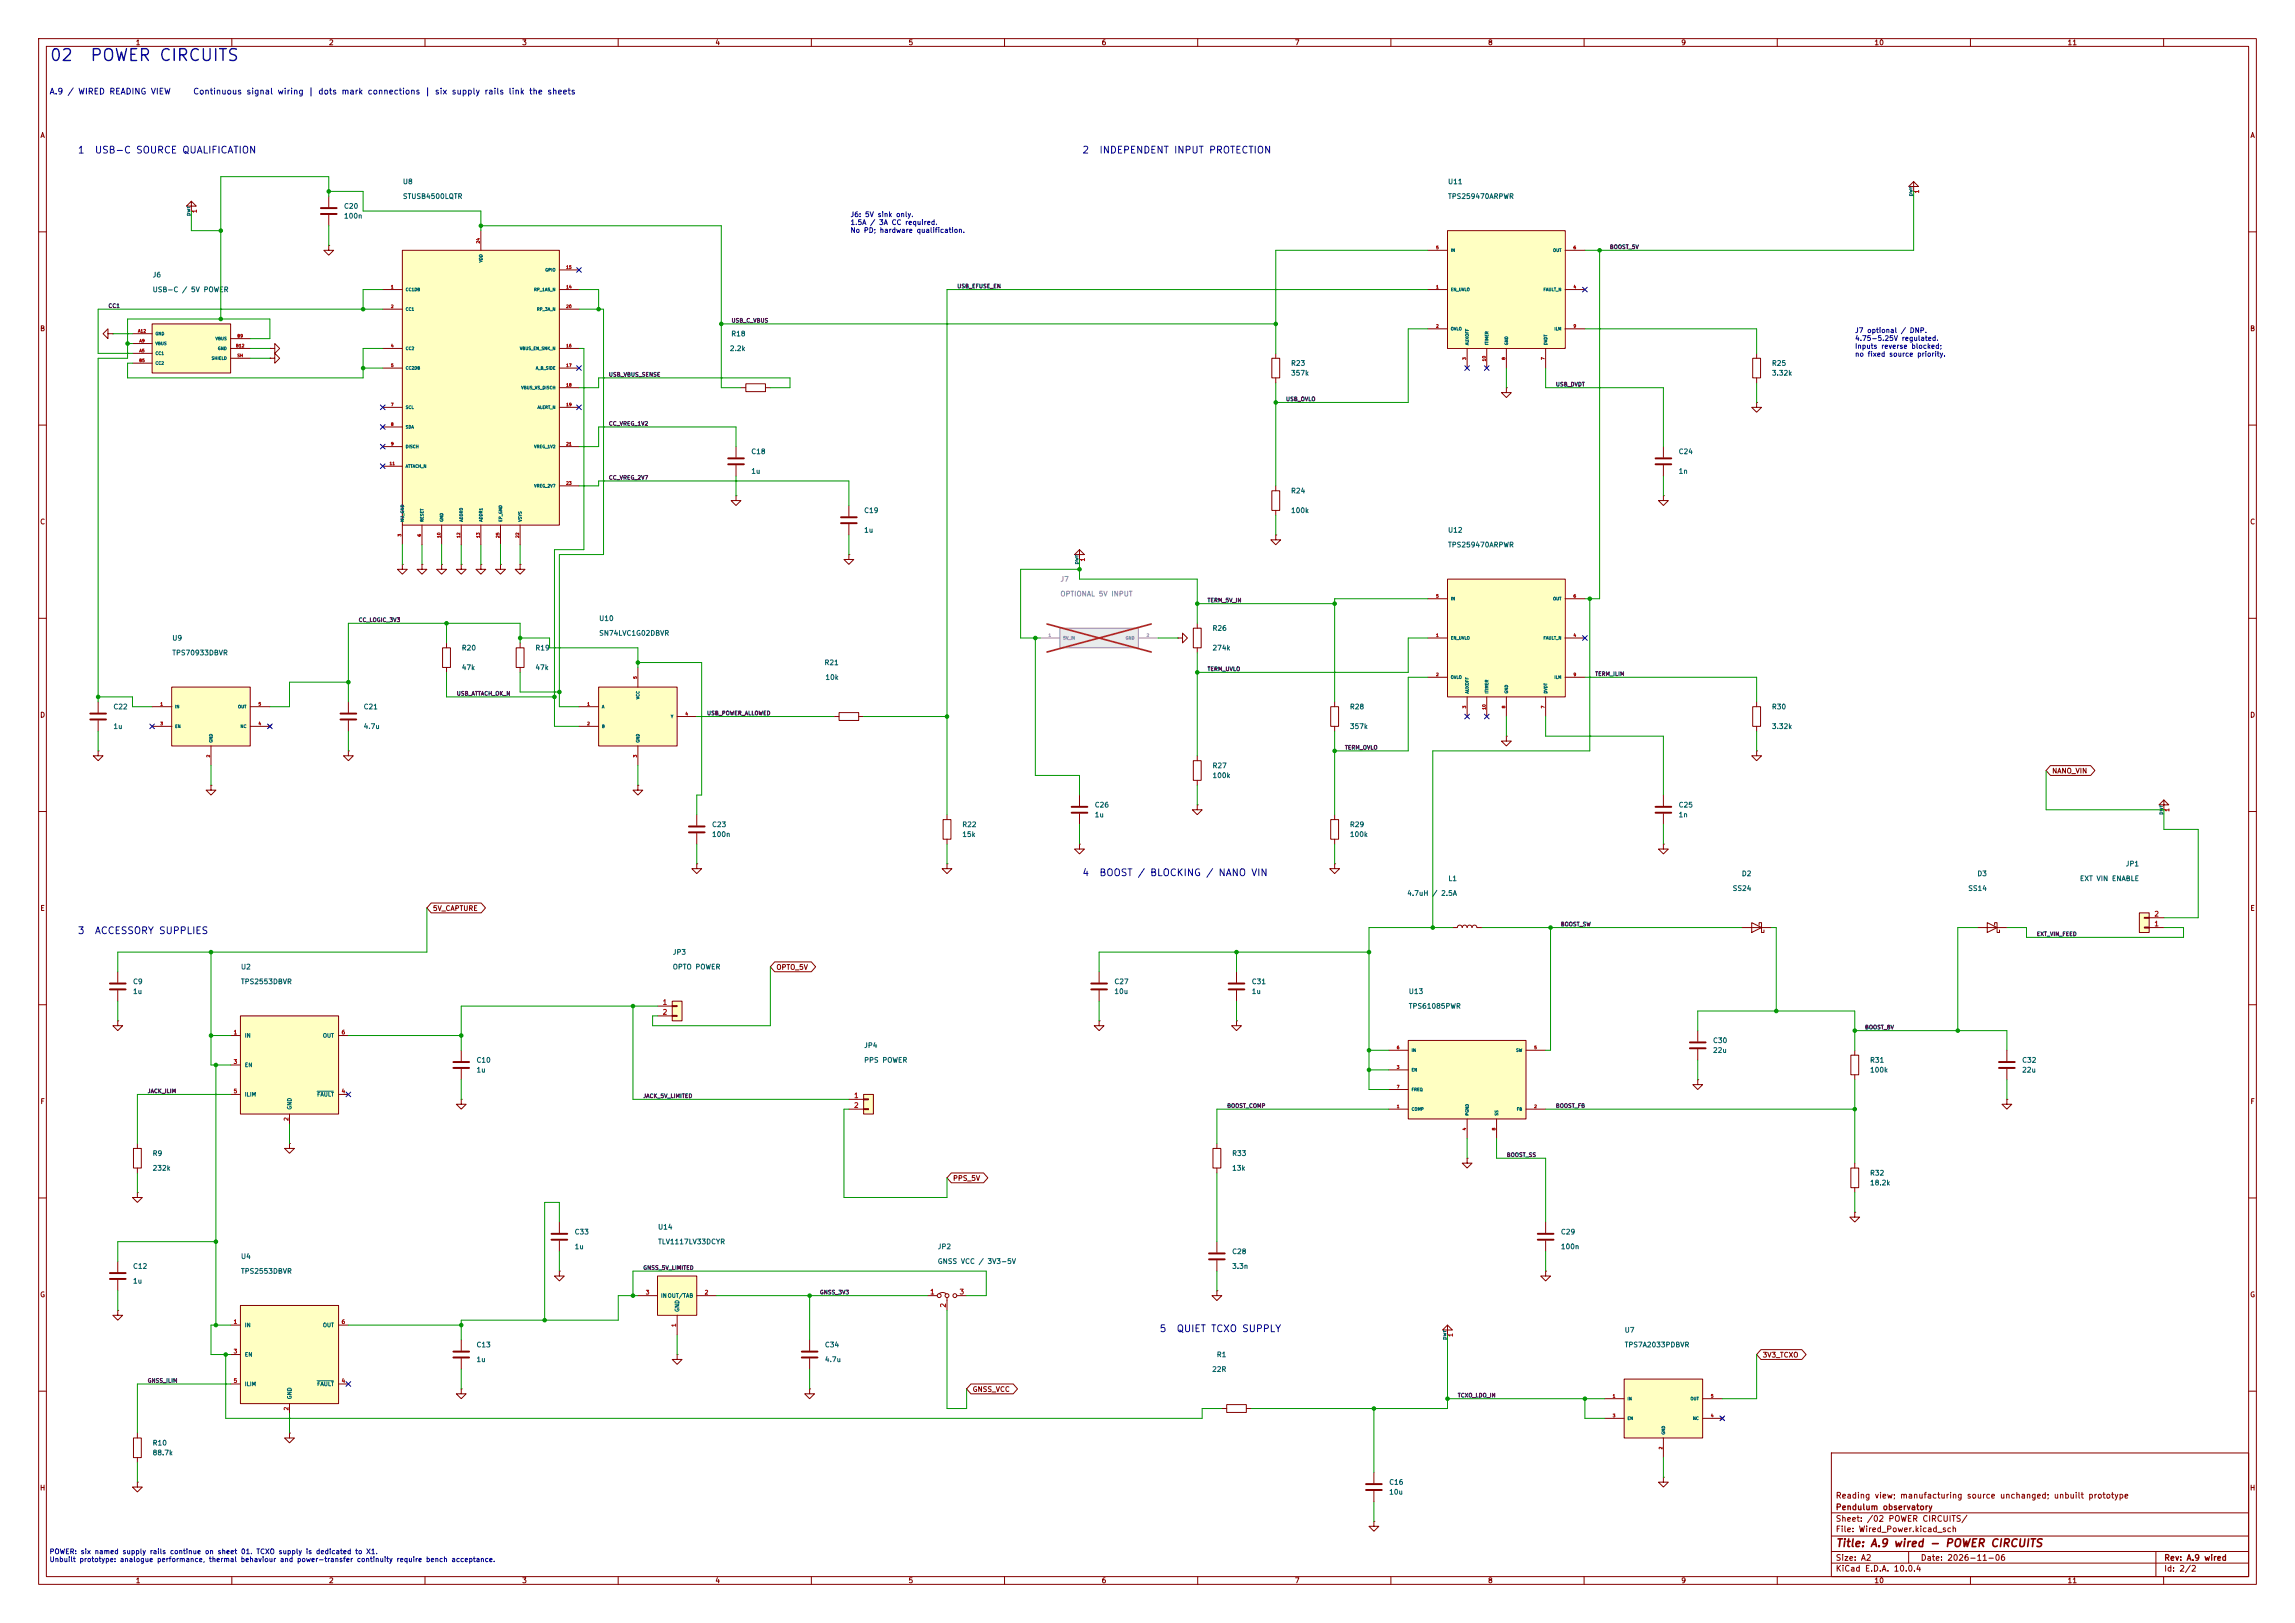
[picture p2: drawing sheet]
<svg xmlns="http://www.w3.org/2000/svg" width="594mm" height="420mm" viewBox="0 0 594 420" stroke-linecap="round" stroke-linejoin="round" font-family="sans-serif">
<defs><g id="words">
<g font-size="3" fill="#0000c2">
<text x="12.7" y="16.6">02</text>
<text x="23.2" y="16.6">POWER CIRCUITS</text>
</g>
<text font-size="2" fill="#840000" x="475" y="400.8">Title: A.9 wired - POWER CIRCUITS</text>
<g font-size="1.8" fill="#0000c2">
<text x="20" y="40.2">1</text>
<text x="24.4" y="40.2">USB-C SOURCE QUALIFICATION</text>
<text x="280" y="40.2">2</text>
<text x="284.4" y="40.2">INDEPENDENT INPUT PROTECTION</text>
<text x="280" y="227.2">4</text>
<text x="284.4" y="227.2">BOOST / BLOCKING / NANO VIN</text>
<text x="20" y="242.2">3</text>
<text x="24.4" y="242.2">ACCESSORY SUPPLIES</text>
<text x="300" y="345.2">5</text>
<text x="304.4" y="345.2">QUIET TCXO SUPPLY</text>
</g>
<g font-size="1.5" fill="#0000c2">
<text x="12.7" y="24.8">A.9 / WIRED READING VIEW</text>
<text x="49.9" y="24.8">Continuous signal wiring | dots mark connections | six supply rails link the sheets</text>
</g>
<g font-size="1.5" fill="#840000">
<text x="475" y="388.1">Reading view; manufacturing source unchanged; unbuilt prototype</text>
<text x="475" y="394.1">Sheet: /02 POWER CIRCUITS/</text>
<text x="475" y="391.1">Pendulum observatory</text>
<text x="475" y="396.8">File: Wired_Power.kicad_sch</text>
<text x="475" y="407">KiCad E.D.A. 10.0.4</text>
<text x="475" y="404.2">Size: A2</text>
<text x="497" y="404.2">Date: 2026-11-06</text>
<text x="560" y="404.2">Rev: A.9 wired</text>
<text x="560" y="407">Id: 2/2</text>
</g>
<g font-size="1.3" fill="#840000">
<text x="35" y="12">1</text>
<text x="85" y="12">2</text>
<text x="135" y="12">3</text>
<text x="185" y="12">4</text>
<text x="235" y="12">5</text>
<text x="285" y="12">6</text>
<text x="335" y="12">7</text>
<text x="385" y="12">8</text>
<text x="435" y="12">9</text>
<text x="485" y="12">10</text>
<text x="535" y="12">11</text>
<text x="10.3" y="36">A</text>
<text x="582.3" y="36">A</text>
<text x="10.3" y="86">B</text>
<text x="582.3" y="86">B</text>
<text x="10.3" y="136">C</text>
<text x="582.3" y="136">C</text>
<text x="10.3" y="186">D</text>
<text x="582.3" y="186">D</text>
<text x="531" y="200.5">NANO_VIN</text>
<text x="10.3" y="236">E</text>
<text x="111.9" y="236">5V_CAPTURE</text>
<text x="582.3" y="236">E</text>
<text x="200.8" y="251.3">OPTO_5V</text>
<text x="10.3" y="286">F</text>
<text x="582.3" y="286">F</text>
<text x="246.5" y="305.9">PPS_5V</text>
<text x="10.3" y="336">G</text>
<text x="582.3" y="336">G</text>
<text x="456.1" y="351.6">3V3_TCXO</text>
<text x="251.6" y="360.5">GNSS_VCC</text>
<text x="10.2" y="386">H</text>
<text x="582.2" y="386">H</text>
<text x="35" y="410">1</text>
<text x="85" y="410">2</text>
<text x="135" y="410">3</text>
<text x="185" y="410">4</text>
<text x="235" y="410">5</text>
<text x="285" y="410">6</text>
<text x="335" y="410">7</text>
<text x="385" y="410">8</text>
<text x="435" y="410">9</text>
<text x="485" y="410">10</text>
<text x="535" y="410">11</text>
</g>
<g font-size="1.3" fill="#006464">
<text x="104.1" y="48">U8</text>
<text x="374.7" y="48">U11</text>
<text x="104.1" y="51.8">STUSB4500LQTR</text>
<text x="374.7" y="51.8">TPS259470ARPWR</text>
<text x="88.9" y="56.9">100n</text>
<text x="88.9" y="54.3">C20</text>
<text x="39.4" y="72.1">J6</text>
<text x="39.4" y="75.9">USB-C / 5V POWER</text>
<text x="189.1" y="87.3">R18</text>
<text x="188.8" y="91.1">2.2k</text>
<text x="334" y="95">R23</text>
<text x="458.5" y="95">R25</text>
<text x="334" y="97.5">357k</text>
<text x="458.5" y="97.5">3.32k</text>
<text x="194.3" y="117.8">C18</text>
<text x="434.3" y="117.8">C24</text>
<text x="194.3" y="122.9">1u</text>
<text x="434.3" y="122.9">1n</text>
<text x="334" y="128">R24</text>
<text x="223.5" y="133.1">C19</text>
<text x="334" y="133.1">100k</text>
<text x="223.5" y="138.1">1u</text>
<text x="374.7" y="138.1">U12</text>
<text x="374.7" y="141.9">TPS259470ARPWR</text>
<text x="154.9" y="161">U10</text>
<text x="44.5" y="166.1">U9</text>
<text x="154.9" y="164.8">SN74LVC1G02DBVR</text>
<text x="313.7" y="163.5">R26</text>
<text x="44.5" y="169.9">TPS70933DBVR</text>
<text x="119.4" y="173.7">47k</text>
<text x="119.4" y="168.6">R20</text>
<text x="138.4" y="173.7">47k</text>
<text x="138.4" y="168.6">R19</text>
<text x="213.3" y="172.4">R21</text>
<text x="313.7" y="168.6">274k</text>
<text x="213.5" y="176.2">10k</text>
<text x="29.2" y="183.9">C22</text>
<text x="94" y="183.9">C21</text>
<text x="349.3" y="183.9">R28</text>
<text x="458.5" y="183.9">R30</text>
<text x="29.2" y="188.9">1u</text>
<text x="94" y="188.9">4.7u</text>
<text x="349.3" y="188.9">357k</text>
<text x="458.5" y="188.9">3.32k</text>
<text x="313.7" y="199.1">R27</text>
<text x="313.7" y="201.6">100k</text>
<text x="283.2" y="209.3">C26</text>
<text x="434.3" y="209.3">C25</text>
<text x="184.2" y="214.3">C23</text>
<text x="248.9" y="214.3">R22</text>
<text x="283.2" y="211.8">1u</text>
<text x="349.3" y="214.3">R29</text>
<text x="434.3" y="211.8">1n</text>
<text x="184.2" y="216.9">100n</text>
<text x="248.9" y="216.9">15k</text>
<text x="349.3" y="216.9">100k</text>
<text x="450.7" y="227">D2</text>
<text x="511.7" y="227">D3</text>
<text x="550.1" y="224.5">JP1</text>
<text x="364.1" y="232.1">4.7uH / 2.5A</text>
<text x="374.7" y="228.3">L1</text>
<text x="448.3" y="230.8">SS24</text>
<text x="509.3" y="230.8">SS14</text>
<text x="538.2" y="228.3">EXT VIN ENABLE</text>
<text x="62.2" y="251.2">U2</text>
<text x="174" y="247.4">JP3</text>
<text x="174" y="251.2">OPTO POWER</text>
<text x="34.3" y="255">C9</text>
<text x="34.3" y="257.5">1u</text>
<text x="62.2" y="255">TPS2553DBVR</text>
<text x="288.3" y="255">C27</text>
<text x="288.3" y="257.5">10u</text>
<text x="323.9" y="257.5">1u</text>
<text x="323.9" y="255">C31</text>
<text x="364.5" y="257.5">U13</text>
<text x="364.5" y="261.3">TPS61085PWR</text>
<text x="123.2" y="275.3">C10</text>
<text x="223.5" y="271.5">JP4</text>
<text x="223.5" y="275.3">PPS POWER</text>
<text x="443.2" y="270.2">C30</text>
<text x="443.2" y="272.8">22u</text>
<text x="483.9" y="275.3">R31</text>
<text x="523.2" y="275.3">C32</text>
<text x="123.2" y="277.8">1u</text>
<text x="483.9" y="277.8">100k</text>
<text x="523.2" y="277.8">22u</text>
<text x="39.4" y="299.4">R9</text>
<text x="318.8" y="299.4">R33</text>
<text x="39.4" y="303.2">232k</text>
<text x="318.8" y="303.2">13k</text>
<text x="483.9" y="304.5">R32</text>
<text x="483.9" y="307">18.2k</text>
<text x="148.6" y="323.6">1u</text>
<text x="148.6" y="319.7">C33</text>
<text x="170.2" y="318.5">U14</text>
<text x="170.2" y="322.3">TLV1117LV33DCYR</text>
<text x="242.6" y="323.6">JP2</text>
<text x="403.9" y="323.6">100n</text>
<text x="403.9" y="319.7">C29</text>
<text x="34.3" y="328.6">C12</text>
<text x="62.2" y="329.9">TPS2553DBVR</text>
<text x="62.2" y="326.1">U4</text>
<text x="242.6" y="327.4">GNSS VCC / 3V3-5V</text>
<text x="318.8" y="324.8">C28</text>
<text x="318.8" y="328.6">3.3n</text>
<text x="34.3" y="332.4">1u</text>
<text x="420.4" y="345.1">U7</text>
<text x="123.2" y="352.8">1u</text>
<text x="123.2" y="349">C13</text>
<text x="213.4" y="349">C34</text>
<text x="213.4" y="352.8">4.7u</text>
<text x="314.8" y="351.5">R1</text>
<text x="420.4" y="349">TPS7A2033PDBVR</text>
<text x="313.6" y="355.3">22R</text>
<text x="39.4" y="374.4">R10</text>
<text x="39.4" y="376.9">88.7k</text>
<text x="359.4" y="384.5">C16</text>
<text x="359.4" y="387.1">10u</text>
</g>
<g font-size="1.3" fill="#0000c2">
<text x="220" y="56.5">J6: 5V sink only.</text>
<text x="220" y="58.5">1.5A / 3A CC required.</text>
<text x="220" y="60.6">No PD; hardware qualification.</text>
<text x="480" y="86.5">J7 optional / DNP.</text>
<text x="480" y="88.5">4.75-5.25V regulated.</text>
<text x="480" y="90.6">Inputs reverse blocked;</text>
<text x="480" y="92.6">no fixed source priority.</text>
<text x="12.7" y="402.5">POWER: six named supply rails continue on sheet 01. TCXO supply is dedicated to X1.</text>
<text x="12.7" y="404.5">Unbuilt prototype: analogue performance, thermal behaviour and power-transfer continuity require bench acceptance.</text>
</g>
<g font-size="1.3" fill="#939391">
<text x="274.3" y="150.8">J7</text>
<text x="274.3" y="154.6">OPTIONAL 5V INPUT</text>
</g>
<g font-size="1.3" fill="#a90000">
<text x="557.5" y="237.5">2</text>
<text x="557.5" y="240">1</text>
<text x="171.4" y="260.3">1</text>
<text x="171.4" y="262.9">2</text>
<text x="220.9" y="284.5">1</text>
<text x="220.9" y="287">2</text>
<text x="240.6" y="335.3">1</text>
<text x="248.2" y="335.3">3</text>
<text x="245.1" y="338.5" transform="rotate(-90 245.1 338.5)">2</text>
</g>
<g font-size="1" fill="#006464">
<text x="495.2" y="50.9" transform="rotate(-90 495.2 50.9)">pwr</text>
<text x="49.5" y="56" transform="rotate(-90 49.5 56)">pwr</text>
<text x="279.3" y="146.2" transform="rotate(-90 279.3 146.2)">pwr</text>
<text x="560" y="211" transform="rotate(-90 560 211)">pwr</text>
<text x="63.2" y="268.7">IN</text>
<text x="83.5" y="268.7">OUT</text>
<text x="63.2" y="276.4">EN</text>
<text x="63.2" y="284">ILIM</text>
<text x="75.7" y="287.3" transform="rotate(-90 75.7 287.3)">GND</text>
<text x="82" y="284">FAULT</text>
<text x="170.9" y="336.1">INOUT/TAB</text>
<text x="176" y="339.6" transform="rotate(-90 176 339.6)">GND</text>
<text x="63.2" y="343.7">IN</text>
<text x="83.5" y="343.7">OUT</text>
<text x="374.6" y="346.9" transform="rotate(-90 374.6 346.9)">pwr</text>
<text x="63.2" y="351.3">EN</text>
<text x="63.2" y="358.9">ILIM</text>
<text x="82" y="358.9">FAULT</text>
<text x="75.7" y="362.2" transform="rotate(-90 75.7 362.2)">GND</text>
</g>
<g font-size="1" fill="#a90000">
<text x="496.9" y="50.1" transform="rotate(-90 496.9 50.1)">1</text>
<text x="51.1" y="55.2" transform="rotate(-90 51.1 55.2)">1</text>
<text x="281" y="145.4" transform="rotate(-90 281 145.4)">1</text>
<text x="561.7" y="210.2" transform="rotate(-90 561.7 210.2)">1</text>
<text x="60.3" y="267.9">1</text>
<text x="88.3" y="267.9">6</text>
<text x="60.3" y="275.5">3</text>
<text x="60.3" y="283.1">5</text>
<text x="88.3" y="283.1">4</text>
<text x="74.9" y="290.2" transform="rotate(-90 74.9 290.2)">2</text>
<text x="167" y="335.2">3</text>
<text x="182.3" y="335.2">2</text>
<text x="60.3" y="342.8">1</text>
<text x="88.3" y="342.8">6</text>
<text x="175.2" y="343.5" transform="rotate(-90 175.2 343.5)">1</text>
<text x="376.3" y="346" transform="rotate(-90 376.3 346)">1</text>
<text x="60.3" y="350.4">3</text>
<text x="60.3" y="358.1">5</text>
<text x="88.3" y="358.1">4</text>
<text x="74.9" y="365.1" transform="rotate(-90 74.9 365.1)">2</text>
</g>
<g font-size="1" fill="#0f0f0f">
<text x="416.6" y="64.7">BOOST_5V</text>
<text x="247.6" y="74.8">USB_EFUSE_EN</text>
<text x="27.9" y="79.9">CC1</text>
<text x="189.2" y="83.7">USB_C_VBUS</text>
<text x="157.5" y="97.7">USB_VBUS_SENSE</text>
<text x="402.6" y="100.2">USB_DVDT</text>
<text x="332.7" y="104">USB_OVLO</text>
<text x="157.5" y="110.4">CC_VREG_1V2</text>
<text x="157.5" y="124.4">CC_VREG_2V7</text>
<text x="92.7" y="161.2">CC_LOGIC_3V3</text>
<text x="312.4" y="156.1">TERM_5V_IN</text>
<text x="312.4" y="173.9">TERM_UVLO</text>
<text x="412.7" y="175.2">TERM_ILIM</text>
<text x="118.1" y="180.2">USB_ATTACH_OK_N</text>
<text x="182.9" y="185.3">USB_POWER_ALLOWED</text>
<text x="348" y="194.2">TERM_OVLO</text>
<text x="403.9" y="239.9">BOOST_SW</text>
<text x="527" y="242.5">EXT_VIN_FEED</text>
<text x="482.6" y="266.6">BOOST_8V</text>
<text x="38.1" y="283.1">JACK_ILIM</text>
<text x="166.4" y="284.4">JACK_5V_LIMITED</text>
<text x="317.5" y="286.9">BOOST_COMP</text>
<text x="402.6" y="286.9">BOOST_FB</text>
<text x="389.9" y="299.6">BOOST_SS</text>
<text x="166.4" y="328.8">GNSS_5V_LIMITED</text>
<text x="212.1" y="335.2">GNSS_3V3</text>
<text x="38.1" y="358">GNSS_ILIM</text>
<text x="377.2" y="361.9">TCXO_LDO_IN</text>
</g>
<g font-size=".8" fill="#a90000">
<text x="124.3" y="63.1" transform="rotate(-90 124.3 63.1)">24</text>
<text x="371.6" y="64.7">5</text>
<text x="407.2" y="64.7">6</text>
<text x="146.4" y="69.7">15</text>
<text x="101.1" y="74.8">1</text>
<text x="146.4" y="74.8">14</text>
<text x="371.6" y="74.8">1</text>
<text x="407.2" y="74.8">4</text>
<text x="101.1" y="79.9">2</text>
<text x="146.4" y="79.9">20</text>
<text x="35.6" y="86.2">A12</text>
<text x="36" y="88.8">A9</text>
<text x="61.3" y="87.5">B9</text>
<text x="371.6" y="85">2</text>
<text x="407.2" y="85">9</text>
<text x="35.9" y="93.9">B5</text>
<text x="36" y="91.3">A5</text>
<text x="61" y="90.1">B12</text>
<text x="61.3" y="92.6">SH</text>
<text x="101.1" y="90.1">4</text>
<text x="101.1" y="95.1">5</text>
<text x="146.4" y="90.1">16</text>
<text x="146.4" y="95.1">17</text>
<text x="379.6" y="93.2" transform="rotate(-90 379.6 93.2)">3</text>
<text x="384.7" y="93.6" transform="rotate(-90 384.7 93.6)">10</text>
<text x="389.8" y="93.2" transform="rotate(-90 389.8 93.2)">8</text>
<text x="399.9" y="93.2" transform="rotate(-90 399.9 93.2)">7</text>
<text x="146.4" y="100.2">18</text>
<text x="101.1" y="105.3">7</text>
<text x="146.4" y="105.3">19</text>
<text x="101.1" y="110.4">8</text>
<text x="101.1" y="115.5">9</text>
<text x="146.4" y="115.5">21</text>
<text x="100.7" y="120.5">11</text>
<text x="146.4" y="125.6">23</text>
<text x="104" y="138.9" transform="rotate(-90 104 138.9)">3</text>
<text x="109.1" y="138.9" transform="rotate(-90 109.1 138.9)">6</text>
<text x="114.2" y="139.3" transform="rotate(-90 114.2 139.3)">10</text>
<text x="119.3" y="139.3" transform="rotate(-90 119.3 139.3)">12</text>
<text x="124.3" y="139.3" transform="rotate(-90 124.3 139.3)">13</text>
<text x="129.4" y="139.3" transform="rotate(-90 129.4 139.3)">25</text>
<text x="134.5" y="139.3" transform="rotate(-90 134.5 139.3)">22</text>
<text x="371.6" y="154.8">5</text>
<text x="407.2" y="154.8">6</text>
<text x="371.6" y="165">1</text>
<text x="407.2" y="165">4</text>
<text x="165" y="175.8" transform="rotate(-90 165 175.8)">5</text>
<text x="371.6" y="175.1">2</text>
<text x="407.2" y="175.1">9</text>
<text x="41.4" y="182.8">1</text>
<text x="66.8" y="182.8">5</text>
<text x="151.9" y="182.8">1</text>
<text x="177.3" y="185.3">4</text>
<text x="379.6" y="183.4" transform="rotate(-90 379.6 183.4)">3</text>
<text x="384.7" y="183.8" transform="rotate(-90 384.7 183.8)">10</text>
<text x="389.8" y="183.4" transform="rotate(-90 389.8 183.4)">8</text>
<text x="399.9" y="183.4" transform="rotate(-90 399.9 183.4)">7</text>
<text x="41.4" y="187.8">3</text>
<text x="66.8" y="187.8">4</text>
<text x="151.9" y="187.8">2</text>
<text x="54.5" y="196.1" transform="rotate(-90 54.5 196.1)">2</text>
<text x="165" y="196.1" transform="rotate(-90 165 196.1)">3</text>
<text x="361.4" y="271.7">6</text>
<text x="397" y="271.7">5</text>
<text x="361.4" y="276.7">3</text>
<text x="361.4" y="281.8">7</text>
<text x="361.4" y="286.9">1</text>
<text x="397" y="286.9">2</text>
<text x="379.6" y="292.6" transform="rotate(-90 379.6 292.6)">4</text>
<text x="387.2" y="292.6" transform="rotate(-90 387.2 292.6)">8</text>
<text x="417.3" y="361.8">1</text>
<text x="442.7" y="361.8">5</text>
<text x="417.3" y="366.9">3</text>
<text x="442.7" y="366.9">4</text>
<text x="430.4" y="375.2" transform="rotate(-90 430.4 375.2)">2</text>
</g>
<g font-size=".8" fill="#006464">
<text x="375.4" y="65.4">IN</text>
<text x="401.9" y="65.4">OUT</text>
<text x="125" y="68" transform="rotate(-90 125 68)">VDD</text>
<text x="141" y="70.4">GPIO</text>
<text x="104.9" y="75.5">CC1DB</text>
<text x="138.1" y="75.5">RP_1A5_N</text>
<text x="375.4" y="75.5">EN_UVLO</text>
<text x="399.4" y="75.5">FAULT_N</text>
<text x="104.9" y="80.6">CC1</text>
<text x="138.9" y="80.6">RP_3A_N</text>
<text x="40.1" y="89.5">VBUS</text>
<text x="40.1" y="86.9">GND</text>
<text x="55.7" y="88.2">VBUS</text>
<text x="375.4" y="85.7">OVLO</text>
<text x="380.3" y="89.4" transform="rotate(-90 380.3 89.4)">AUXOFF</text>
<text x="385.4" y="89.4" transform="rotate(-90 385.4 89.4)">ITIMER</text>
<text x="390.5" y="89.4" transform="rotate(-90 390.5 89.4)">GND</text>
<text x="400.6" y="89.4" transform="rotate(-90 400.6 89.4)">DVDT</text>
<text x="402.2" y="85.7">ILM</text>
<text x="40.1" y="92">CC1</text>
<text x="40.1" y="94.6">CC2</text>
<text x="54.7" y="93.3">SHIELD</text>
<text x="56.3" y="90.8">GND</text>
<text x="104.9" y="90.8">CC2</text>
<text x="104.9" y="95.8">CC2DB</text>
<text x="134.5" y="90.8">VBUS_EN_SNK_N</text>
<text x="138.6" y="95.8">A_B_SIDE</text>
<text x="134.8" y="100.9">VBUS_VS_DISCH</text>
<text x="104.9" y="106">SCL</text>
<text x="139" y="106">ALERT_N</text>
<text x="104.9" y="111.1">SDA</text>
<text x="104.9" y="116.2">DISCH</text>
<text x="138.2" y="116.2">VREG_1V2</text>
<text x="104.9" y="121.2">ATTACH_N</text>
<text x="138.2" y="126.3">VREG_2V7</text>
<text x="104.7" y="135.1" transform="rotate(-90 104.7 135.1)">NU_GND</text>
<text x="109.8" y="135.1" transform="rotate(-90 109.8 135.1)">RESET</text>
<text x="114.9" y="135.1" transform="rotate(-90 114.9 135.1)">GND</text>
<text x="120" y="135.1" transform="rotate(-90 120 135.1)">ADDR0</text>
<text x="125" y="135.1" transform="rotate(-90 125 135.1)">ADDR1</text>
<text x="130.1" y="135.1" transform="rotate(-90 130.1 135.1)">EP_GND</text>
<text x="135.2" y="135.1" transform="rotate(-90 135.2 135.1)">VSYS</text>
<text x="375.4" y="155.5">IN</text>
<text x="401.9" y="155.5">OUT</text>
<text x="375.4" y="165.7">EN_UVLO</text>
<text x="399.4" y="165.7">FAULT_N</text>
<text x="375.4" y="175.8">OVLO</text>
<text x="380.3" y="179.6" transform="rotate(-90 380.3 179.6)">AUXOFF</text>
<text x="385.4" y="179.6" transform="rotate(-90 385.4 179.6)">ITIMER</text>
<text x="390.5" y="179.6" transform="rotate(-90 390.5 179.6)">GND</text>
<text x="400.6" y="179.6" transform="rotate(-90 400.6 179.6)">DVDT</text>
<text x="402.2" y="175.8">ILM</text>
<text x="45.2" y="183.5">IN</text>
<text x="61.5" y="183.5">OUT</text>
<text x="155.7" y="183.5">A</text>
<text x="165.7" y="181" transform="rotate(-90 165.7 181)">VCC</text>
<text x="45.2" y="188.5">EN</text>
<text x="62.1" y="188.5">NC</text>
<text x="155.7" y="188.5">B</text>
<text x="173.5" y="186">Y</text>
<text x="55.2" y="192.3" transform="rotate(-90 55.2 192.3)">GND</text>
<text x="165.7" y="192.3" transform="rotate(-90 165.7 192.3)">GND</text>
<text x="365.3" y="272.4">IN</text>
<text x="392.3" y="272.4">SW</text>
<text x="365.3" y="277.4">EN</text>
<text x="365.3" y="287.6">COMP</text>
<text x="365.3" y="282.5">FREQ</text>
<text x="392.5" y="287.6">FB</text>
<text x="380.3" y="288.8" transform="rotate(-90 380.3 288.8)">PGND</text>
<text x="387.9" y="288.8" transform="rotate(-90 387.9 288.8)">SS</text>
<text x="421.1" y="362.5">IN</text>
<text x="437.4" y="362.5">OUT</text>
<text x="421.1" y="367.6">EN</text>
<text x="431.1" y="371.3" transform="rotate(-90 431.1 371.3)">GND</text>
<text x="438.1" y="367.6">NC</text>
</g>
<g font-size=".8" fill="#a5a4a2">
<text x="271.3" y="165">1</text>
<text x="296.7" y="165">2</text>
</g>
<g font-size=".8" fill="#939391">
<text x="275.1" y="165.7">5V_IN</text>
<text x="291.3" y="165.7">GND</text>
</g>
</g></defs>
<g fill="none" stroke="#840000" stroke-width=".26">
<path d="M10 10h574v400h-574zM12 12h570v396h-570zM60 10v2M110 10v2M160 10v2M210 10v2M260 10v2M310 10v2M360 10v2M410 10v2M460 10v2M510 10v2"/>
<path d="M560 10v2M10 60h2M582 60h2M10 110h2M582 110h2M10 160h2M582 160h2M10 210h2M582 210h2M10 260h2M582 260h2M10 310h2"/>
<path d="M582 310h2M10 360h2M474 376h108v32h-108zM582 360h2M474 397.5h108M474 391.5h108M60 408v2M110 408v2M160 408v2M210 408v2M260 408v2M310 408v2"/>
<path d="M360 408v2M410 408v2M460 408v2M474 404.5h108M474 401.5h108M494 401.5v3M510 408v2M558 401.5v6.5M560 408v2"/>
</g>
<path d="M62.2 337.8h25.4v25.4h-25.4z" fill="#ffffc2"/>
<g fill="none" stroke="#840000" stroke-width=".26">
<path d="M389.9 100.3v1.3h1.3l-1.3 1.3-1.3-1.3h1.3M389.9 100.3h.1M190.5 128.3v1.2h1.3l-1.3 1.3-1.3-1.3h1.3M190.5 128.3h.1M219.7 143.5v1.3h1.3l-1.3 1.3-1.3-1.3h1.3M219.7 143.5h.1M215.9 185.4h1.3M217.2 184.4h5v2h-5zM222.2 185.4h1.3M439.4 279.4v1.3h1.3l-1.3 1.2-1.3-1.2h1.3M439.4 279.4h.1M34.5 297.2h2.1v5.1h-2.1z"/>
<path d="M35.6 295.9v1.3M74.9 295.9v1.3h1.3l-1.3 1.3-1.2-1.3h1.2M74.9 295.9h.1M35.6 302.3v1.2M480.1 313.7v1.3h1.2l-1.2 1.2-1.3-1.2h1.3M480.1 313.7h.1M62.2 337.8h25.4v25.4h-25.4zM59.7 342.9h2.5M59.7 350.5h2.5M59.7 358.1h2.5M87.6 342.9h2.6M87.6 358.1h2.6"/>
<path d="M119.4 346.7v2.8M119.4 351.5v2.8M74.9 363.2v2.6"/>
</g>
<path d="M82.1 357.3h4.2" fill="none" stroke="#006464" stroke-width=".26"/>
<path d="M117.3 349.8h4.1M117.3 351.3h4.1" fill="none" stroke="#840000" stroke-width=".51"/>
<path d="M39.4 83.8h20.3v12.7h-20.3z" fill="#ffffc2"/>
<g fill="none" stroke="#840000" stroke-width=".26">
<path d="M85.1 50.8v2.8M85.1 55.6v2.8M34.3 91.4h5.1M34.3 88.9h5.1M34.3 86.4h5.1M34.3 94h5.1M39.4 83.8h20.3v12.7h-20.3zM59.7 87.6h5.1M59.7 90.2h5.1M59.7 92.7h5.1M308.9 162.6h2v5h-2zM309.9 161.3v1.3"/>
<path d="M309.9 167.6v1.3M308.9 196.9h2v5h-2zM309.9 195.6v1.3M453.6 182.9h2.1v5.1h-2.1zM454.7 181.6v1.3M454.7 188v1.2M309.9 201.9v1.3M345.4 223.5v1.3h1.3l-1.3 1.3-1.2-1.3h1.2M345.4 223.5h.1M320 264.2v1.2h1.3l-1.3 1.3-1.2-1.3h1.2M320 264.2h.1M315 334v1.3h1.2l-1.2 1.3-1.3-1.3h1.3"/>
<path d="M315 334h.1M34.5 372.1h2.1v5.1h-2.1zM35.6 370.8v1.3M35.6 377.2v1.3"/>
</g>
<path d="M83.1 53.8h4M83.1 55.4h4" fill="none" stroke="#840000" stroke-width=".51"/>
<path d="M374.6 59.7h30.5v30.5h-30.5z" fill="#ffffc2"/>
<path d="M374.6 59.7h30.5v30.5h-30.5zM369.6 74.9h5M369.6 64.8h5M405.1 74.9h5.1M405.1 64.8h5.1M369.6 85.1h5M379.7 90.2v5.1M384.8 90.2v5.1M389.9 90.2v5.1M400 90.2v5.1M405.1 85.1h5.1" fill="none" stroke="#840000" stroke-width=".26"/>
<path d="M62.2 262.9h25.4v25.4h-25.4z" fill="#ffffc2"/>
<g fill="none" stroke="#840000" stroke-width=".26">
<path d="M180.3 210.8v2.8M180.3 215.6v2.8M244.1 212.1h2v5.1h-2zM245.1 210.8v1.3M245.1 217.2v1.2M59.7 268h2.5M59.7 275.6h2.5M62.2 262.9h25.4v25.4h-25.4zM87.6 268h2.6M284.5 264.2v1.2h1.2l-1.2 1.3-1.3-1.3h1.3M284.5 264.2h.1M59.7 283.2h2.5"/>
<path d="M74.9 288.3v2.5M87.6 283.2h2.6M35.6 308.6v1.3h1.2l-1.2 1.3-1.3-1.3h1.3M35.6 308.6h.1M400 316.2v2.8M400 321.1v2.8"/>
</g>
<path d="M82.1 282.4h4.2" fill="none" stroke="#006464" stroke-width=".26"/>
<path d="M178.3 213.9h4.1M178.3 215.4h4.1M398 319.3h4.1M398 320.8h4.1" fill="none" stroke="#840000" stroke-width=".51"/>
<path d="M223.5 283.2h2.6v5.1h-2.6z" fill="#ffffc2"/>
<path d="M219.7 284.5h3.8M219.7 287h3.8M223.5 283.2h2.6v5.1h-2.6zM223.5 284.4h1.3v.2h-1.3zM223.5 286.9h1.3v.2h-1.3z" fill="none" stroke="#840000" stroke-width=".26"/>
<path d="M374.6 149.9h30.5v30.4h-30.5z" fill="#ffffc2"/>
<g fill="none" stroke="#840000" stroke-width=".26">
<path d="M49.5 52.1l1.3 1.2h-2.5l1.2-1.2v2.5M49.5 54.6h.1M85.1 63.5v1.3h1.3l-1.3 1.2-1.3-1.2h1.3M85.1 63.5h.1M27.9 86.4v-1.3l-1.2 1.3 1.2 1.2v-1.2h1.3M29.2 86.4h.1M430.5 128.3v1.2h1.3l-1.3 1.3-1.2-1.3h1.2M430.5 128.3h.1M119.4 146.1v1.2h1.2l-1.2 1.3-1.3-1.3h1.3M119.4 146.1h.1M369.6 154.9h5M374.6 149.9h30.5v30.4h-30.5z"/>
<path d="M405.1 154.9h5.1M114.6 167.6h2v5.1h-2zM115.6 166.4v1.2M115.6 172.7v1.3M304.8 165.1h1.3v-1.3l1.2 1.3-1.2 1.3v-1.3M304.8 165.1h.1M369.6 165.1h5M369.6 175.3h5M405.1 165.1h5.1M405.1 175.3h5.1M25.4 194.3v1.3h1.3l-1.3 1.3-1.3-1.3h1.3M25.4 194.3h.1"/>
<path d="M379.7 180.3v5.1M384.8 180.3v5.1M389.9 180.3v5.1M400 180.3v5.1M560.1 207l1.2 1.3h-2.5l1.3-1.3v2.6M560.1 209.6h.1M453.4 238.8l2.5 1.2-2.5 1.3zM455.3 239.4v-.6h.6v2.5h.7v-.6M375.9 240h1.3l.2-.4 .4-.2 .5 .2 .2 .4 .1-.4 .5-.2 .4 .2 .2 .4 .2-.4 .5-.2 .4 .2 .2 .4 .2-.4 .4-.2 .5 .2 .2 .4h1.2M450.8 240h7.7M119.4 284.5v1.3h1.2l-1.2 1.2-1.3-1.2h1.3M119.4 284.5h.1"/>
<path d="M379.7 299.7v1.3h1.3l-1.3 1.3-1.2-1.3h1.2M379.7 299.7h.1M519.4 284.5v1.3h1.3l-1.3 1.2-1.2-1.2h1.2M519.4 284.5h.1M175.3 350.5v1.3h1.2l-1.2 1.3-1.3-1.3h1.3M175.3 350.5h.1M74.9 370.8v1.3h1.3l-1.3 1.3-1.2-1.3h1.2M74.9 370.8h.1M355.6 381v2.8M355.6 385.8v2.8M430.5 382.3v1.2h1.3l-1.3 1.3-1.2-1.3h1.2M430.5 382.3h.1"/>
</g>
<path d="M353.6 384h4M353.6 385.6h4" fill="none" stroke="#840000" stroke-width=".51"/>
<path d="M364.5 269.2h30.5v20.4h-30.5z" fill="#ffffc2"/>
<g fill="none" stroke="#840000" stroke-width=".26">
<path d="M495.3 47l1.3 1.3h-2.6l1.3-1.3v2.5M495.3 49.5h.1M193 99.3h5.1v2h-5.1zM453.6 92.7h2.1v5.1h-2.1zM454.7 91.4v1.3M454.7 97.8v1.3M190.5 115.6v2.8M191.8 100.3h1.2M198.1 100.3h1.3M430.5 115.6v2.8M190.5 120.4v2.8M330.2 138.4v1.3h1.3l-1.3 1.3-1.3-1.3h1.3"/>
<path d="M330.2 138.4h.1M430.5 120.4v2.8M104.1 146.1v1.2h1.3l-1.3 1.3-1.2-1.3h1.2M104.1 146.1h.1M114.3 146.1v1.2h1.3l-1.3 1.3-1.3-1.3h1.3M114.3 146.1h.1M454.7 194.3v1.3h1.2l-1.2 1.3-1.3-1.3h1.3M454.7 194.3h.1M309.9 208.3v1.3h1.2l-1.2 1.2-1.3-1.2h1.3M309.9 208.3h.1M245.1 223.5v1.3h1.3l-1.3 1.3-1.3-1.3h1.3M245.1 223.5h.1"/>
<path d="M514.3 238.8l2.6 1.2-2.6 1.3zM516.3 239.4v-.6h.6v2.5h.6v-.6M30.5 251.5v2.8M30.5 256.3v2.8M511.8 240h7.6M359.4 276.9h5.1M359.4 271.8h5.1M364.5 269.2h30.5v20.4h-30.5zM395 271.8h5M359.4 287h5.1M359.4 281.9h5.1M379.7 289.6v5"/>
<path d="M387.3 289.6v5M395 287h5M479 302.3h2.1v5h-2.1zM480.1 301v1.3M480.1 307.3v1.3M30.5 326.4v2.8M30.5 331.2v2.8M144.8 328.9v1.3h1.2l-1.2 1.3-1.3-1.3h1.3M144.8 328.9h.1M35.6 383.5v1.3h1.2l-1.2 1.3-1.3-1.3h1.3M35.6 383.5h.1"/>
</g>
<path d="M188.5 118.6h4M428.5 118.6h4.1M188.5 120.1h4M428.5 120.1h4.1M28.4 254.5h4.1M28.4 256h4.1M28.4 329.4h4.1M28.4 331h4.1" fill="none" stroke="#840000" stroke-width=".51"/>
<path d="M154.9 177.8h20.4v15.2h-20.4z" fill="#ffffc2"/>
<path d="M154.9 177.8h20.4v15.2h-20.4zM165.1 172.7v5.1M149.9 182.9h5M149.9 188h5M165.1 193v5.1M175.3 185.4h5M165.1 203.2v1.3h1.3l-1.3 1.2-1.3-1.2h1.3M165.1 203.2h.1M279.4 205.7v2.8M279.4 210.6v2.8" fill="none" stroke="#840000" stroke-width=".26"/>
<path d="M277.4 208.8h4M277.4 210.3h4" fill="none" stroke="#840000" stroke-width=".51"/>
<path d="M553.7 236.2h2.6v5.1h-2.6z" fill="#ffffc2"/>
<g fill="none" stroke="#840000" stroke-width=".26">
<path d="M553.7 236.2h2.6v5.1h-2.6zM555 239.9h1.3v.3h-1.3zM555 237.4h1.3v.2h-1.3zM556.3 237.5h3.8M556.3 240h3.8M439.4 266.7v2.8M439.4 271.5v2.8M479 273.1h2.1v5h-2.1zM480.1 271.8v1.3M480.1 278.1v1.3M313.9 297.2h2.1v5.1h-2.1zM315 295.9v1.3"/>
<path d="M315 302.3v1.2"/>
</g>
<path d="M437.4 269.7h4.1M437.4 271.3h4.1" fill="none" stroke="#840000" stroke-width=".51"/>
<path d="M420.4 356.9h20.3v15.2h-20.3z" fill="#ffffc2"/>
<g fill="none" stroke="#840000" stroke-width=".26">
<path d="M90.2 181.6v2.8M90.2 186.4v2.8M519.4 271.8v2.8M519.4 276.6v2.8M400 328.9v1.3h1.3l-1.3 1.3-1.2-1.3h1.2M400 328.9h.1M209.5 346.7v2.8M209.5 351.5v2.8M374.6 342.9l1.3 1.3h-2.5l1.2-1.3v2.5M374.6 345.4h.1M420.4 356.9h20.3v15.2h-20.3zM415.3 362h5.1"/>
<path d="M415.3 367h5.1M430.5 372.1v5.1M440.7 362h5.1M440.7 367h5.1M445.4 366.6l.8 .8M446.2 366.6l-.8 .8M355.6 393.7v1.3h1.3l-1.3 1.2-1.3-1.2h1.3M355.6 393.7h.1"/>
</g>
<path d="M88.1 184.7h4.1M88.1 186.2h4.1M517.4 274.8h4.1M517.4 276.4h4.1M207.5 349.8h4.1M207.5 351.3h4.1" fill="none" stroke="#840000" stroke-width=".51"/>
<path d="M274.3 162.6h20.3v5h-20.3z" fill="#ebeae8"/>
<path d="M269.2 165.1h5.1M274.3 162.6h20.3v5h-20.3zM294.6 165.1h5.1" fill="none" stroke="#9c9b98" stroke-width=".26"/>
<path d="M271 161.5l27 7.2M298 161.5l-27 7.2" fill="none" stroke="#e12e31" stroke-width=".46"/>
<path d="M316.2 364.5h1.3M317.5 363.5h5.1v2h-5.1zM322.6 364.5h1.2" fill="none" stroke="#840000" stroke-width=".26"/>
<path d="M174 259.1h2.5v5.1h-2.5z" fill="#ffffc2"/>
<g fill="none" stroke="#840000" stroke-width=".26">
<path d="M69.8 90.2h1.3v-1.3l1.3 1.3-1.3 1.2v-1.2M69.8 90.2h.1M329.2 92.7h2v5.1h-2zM330.2 91.4v1.3M330.2 97.8v1.3M134.6 146.1v1.2h1.3l-1.3 1.3-1.3-1.3h1.3M134.6 146.1h.1M279.4 142.2l1.3 1.3h-2.6l1.3-1.3v2.6M279.4 144.8h.1M389.9 190.5v1.3h1.3l-1.3 1.2-1.3-1.2h1.3M389.9 190.5h.1M180.3 223.5v1.3h1.3l-1.3 1.3-1.2-1.3h1.2"/>
<path d="M180.3 223.5h.1M174 259.1h2.5v5.1h-2.5zM30.5 264.2v1.2h1.2l-1.2 1.3-1.3-1.3h1.3M30.5 264.2h.1M170.2 260.4h3.8M170.2 262.9h3.8M174 260.2h1.3v.3h-1.3zM174 262.8h1.3v.2h-1.3z"/>
</g>
<path d="M170.2 330.2h10.1v10.2h-10.1z" fill="#ffffc2"/>
<g fill="none" stroke="#840000" stroke-width=".26">
<path d="M69.8 92.7h1.3v-1.3l1.3 1.3-1.3 1.3v-1.3M69.8 92.7h.1M329.2 127h2v5.1h-2zM330.2 125.7v1.3M330.2 132.1v1.3M129.5 146.1v1.2h1.3l-1.3 1.3-1.2-1.3h1.2M129.5 146.1h.1M90.2 194.3v1.3h1.2l-1.2 1.3-1.3-1.3h1.3M90.2 194.3h.1M54.6 203.2v1.3h1.3l-1.3 1.2-1.3-1.2h1.3M54.6 203.2h.1M430.5 205.7v2.8"/>
<path d="M430.5 210.6v2.8M144.8 316.2v2.8M144.8 321.1v2.8M165.1 335.3h5.1M170.2 330.2h10.1v10.2h-10.1zM180.3 335.3h5.1M175.3 340.4v5"/>
</g>
<path d="M428.5 208.8h4.1M428.5 210.3h4.1M142.7 319.3h4.1M142.7 320.8h4.1" fill="none" stroke="#840000" stroke-width=".51"/>
<path d="M44.4 177.8h20.4v15.2h-20.4z" fill="#ffffc2"/>
<g fill="none" stroke="#840000" stroke-width=".26">
<path d="M454.7 104.1v1.3h1.2l-1.2 1.3-1.3-1.3h1.3M454.7 104.1h.1M219.7 130.8v2.8M219.7 135.6v2.8M124.5 146.1v1.2h1.2l-1.2 1.3-1.3-1.3h1.3M124.5 146.1h.1M44.4 177.8h20.4v15.2h-20.4zM133.6 167.6h2v5.1h-2zM134.6 166.4v1.2M134.6 172.7v1.3M39.4 182.9h5M39.4 188h5"/>
<path d="M54.6 193v5.1M64.8 182.9h5M64.8 188h5M69.5 187.6l.7 .7M70.2 187.6l-.7 .7M344.4 182.9h2.1v5.1h-2.1zM345.4 181.6v1.3M345.4 188v1.2M279.4 218.4v1.3h1.3l-1.3 1.3-1.3-1.3h1.3M279.4 218.4h.1M344.4 212.1h2.1v5.1h-2.1zM345.4 210.8v1.3"/>
<path d="M345.4 217.2v1.2M430.5 218.4v1.3h1.3l-1.3 1.3-1.2-1.3h1.2M430.5 218.4h.1M284.5 251.5v2.8M284.5 256.3v2.8M320 251.5v2.8M320 256.3v2.8M119.4 271.8v2.8M119.4 276.6v2.8M30.5 339.1v1.3h1.2l-1.2 1.2-1.3-1.2h1.3M30.5 339.1h.1M119.4 359.4v1.3h1.2l-1.2 1.3-1.3-1.3h1.3"/>
<path d="M119.4 359.4h.1M209.5 359.4v1.3h1.3l-1.3 1.3-1.2-1.3h1.2M209.5 359.4h.1"/>
</g>
<path d="M217.7 133.9h4M217.7 135.4h4M282.4 254.5h4.1M282.4 256h4.1M318 254.5h4.1M318 256h4.1M117.3 274.8h4.1M117.3 276.4h4.1" fill="none" stroke="#840000" stroke-width=".51"/>
<path d="M104.1 64.8h40.7v71.1h-40.7z" fill="#ffffc2"/>
<g fill="none" stroke="#840000" stroke-width=".26">
<path d="M124.5 59.7v5.1M99.1 74.9h5M104.1 64.8h40.7v71.1h-40.7zM144.8 74.9h5.1M144.8 69.9h5.1M69.8 92.7h.1M69.8 90.2h.1M99.1 80h5M99.1 90.2h5M99.1 95.3h5M144.8 80h5.1M144.8 90.2h5.1"/>
<path d="M144.8 95.3h5.1M99.1 105.4h5M99.1 110.5h5M99.1 115.6h5M144.8 105.4h5.1M144.8 115.6h5.1M144.8 100.3h5.1M99.1 120.7h5M104.1 135.9v5.1M109.2 135.9v5.1M114.3 135.9v5.1M119.4 135.9v5.1"/>
<path d="M124.5 135.9v5.1M129.5 135.9v5.1M134.6 135.9v5.1M144.8 125.7h5.1M109.2 146.1v1.2h1.3l-1.3 1.3-1.3-1.3h1.3M109.2 146.1h.1M25.4 181.6v2.8M25.4 186.4v2.8M530.7 198.1h10.4l1.1 1.3-1.1 1.3h-10.4l-1.1-1.3zM111.6 233.7h12.9l1.2 1.3-1.2 1.2h-12.9l-1.1-1.2zM200.5 248.9h9.5l1.1 1.3-1.1 1.3h-9.5l-1.1-1.3zM246.2 303.5h8.4l1.1 1.3-1.1 1.3h-8.4l-1.1-1.3z"/>
<path d="M240 335.3h2.6M243.1 334.8a1.44 1.44 0 0 1 1.8 0M245.1 335.8v3.3M247.6 335.3h2.6M315 321.3v2.8M315 326.1v2.8M251.3 358.1h11l1.1 1.3-1.1 1.3h-11l-1.1-1.3zM455.8 349.2h10.6l1.1 1.3-1.1 1.3h-10.6l-1.1-1.3z"/>
<circle cx="243.1" cy="335.3" r=".51"/>
<circle cx="245.1" cy="335.3" r=".51"/>
<circle cx="247.1" cy="335.3" r=".51"/>
</g>
<path d="M23.4 184.7h4M23.4 186.2h4M312.9 324.4h4.1M312.9 325.9h4.1" fill="none" stroke="#840000" stroke-width=".51"/>
<g fill="none" stroke="#009600" stroke-width=".26">
<path d="M49.5 54.6v5.1h7.6M85.1 49.5h8.9v5.1h30.5v5.1M85.1 50.8v-5.1h-28v36.9M85.1 58.4v5.1M124.5 58.4h62.2v41.9h5.1M495.3 49.5v15.3h-85.1M99.1 74.9h-5.1v5.1M149.9 74.9h5v5.1M330.2 74.9h.1M369.6 74.9h-124.5v135.9M369.6 64.8h-39.4v26.6M414 64.8v90.1h-3.8"/>
<path d="M29.2 86.4h5.1M33 91.4h.1M33 86.4h.1M33 88.9h1.3M57.1 80h.1M64.8 87.6h5v-5h-36.8v10.1h-7.6v88.9M64.8 90.2h5M64.8 92.7h5M94 95.3h5.1M99.1 80h-73.7v11.4h8.9M99.1 90.2h-5.1v7.6h-61v-3.8h1.3M149.9 80h6.3v63.5h-11.4v39.4h5.1"/>
<path d="M149.9 90.2h1.2v52h-7.6v45.8h6.4M156.2 97.8h.1M186.7 97.8h.1M186.7 83.8h143.5M245.1 83.8h.1M330.2 99.1v26.6M369.6 85.1h-5.1v19h-34.3M389.9 95.3v5M400 95.3v5h30.5v15.3M410.2 85.1h44.5v6.3M414 85.1h.1M454.7 99.1v5"/>
<path d="M149.9 115.6h5v-5.1h35.6v5.1M149.9 100.3h5v-2.5h49.6v2.5h-5.1M151.1 115.6h.1M151.1 100.3h.1M156.2 110.5h.1M414 100.3h.1M149.9 125.7h5v-1.2h64.8v6.3M151.1 125.7h.1M156.2 124.5h.1M190.5 124.5h.1M190.5 123.2v5.1M219.7 138.4v5.1"/>
<path d="M330.2 133.4v5M430.5 123.2v5.1M104.1 141v5.1M109.2 141v5.1M114.3 141v5.1M119.4 141v5.1M124.5 141v5.1M129.5 141v5.1M134.6 141v5.1M279.4 147.3h-15.2v17.8h5M279.4 144.8v5.1h30.5v11.4M309.9 156.2h35.5"/>
<path d="M369.6 154.9h-24.2v26.7M411.5 154.9v39.4h-40.7v45.7M90.2 176.5h-15.3v6.4h-5.1M115.6 174v6.3h27.9M115.6 161.3v5.1M134.6 165.1h7.6v2.5h22.9v5.1M134.6 166.4v-5.1h-44.4v20.3M134.6 174v5.1h10.2M143.5 179.1h.1M143.5 167.6h.1M144.8 167.6h.1M165.1 171.5h16.5v34.2h-1.3v5.1"/>
<path d="M268 165.1v35.6h11.4v5M299.7 165.1h5.1M309.9 168.9v26.7M345.4 174h.1M369.6 175.3h-5.1v19h-19.1M369.6 165.1h-5.1v8.9h-54.6M410.2 175.3h44.5v6.3M411.5 175.3h.1M25.4 189.2v5.1M25.4 180.3h8.9v2.6h5.1M54.6 198.1v5.1M90.2 189.2v5.1"/>
<path d="M165.1 198.1v5.1M180.3 185.4h35.6M181.6 185.4h.1M223.5 185.4h21.6M345.4 189.2v21.6M389.9 185.4v5.1M400 185.4v5.1h30.5v15.2M411.5 190.5h.1M454.7 189.2v5.1M529.6 199.4v10.2h30.5v5h8.9v22.9h-8.9M180.3 218.4v5.1M245.1 218.4v5.1"/>
<path d="M279.4 213.4v5M309.9 203.2v5.1M345.4 218.4v5.1M430.5 213.4v5M110.5 235v11.4h-80v5.1M30.5 259.1v5.1M54.6 246.4v29.2h5.1M199.4 250.2v15.2h-30.5v-2.5h1.3M284.5 259.1v5.1M320 246.4v5.1M320 259.1v5.1M354.3 246.4h-69.8v5.1"/>
<path d="M375.9 240h-21.6v41.9h5.1M383.5 240h67.3M401.3 240v31.8h-1.3M458.5 240h1.2v21.6M511.8 240h-5.1v26.7M519.4 240h5.1v2.6h40.6v-2.6h-5M54.6 268h5.1M55.9 275.6v67.3M90.2 268h29.2M119.4 279.4v5.1M163.8 260.4v24.1h55.9M170.2 260.4h-50.8v11.4"/>
<path d="M354.3 271.8h5.1M354.3 276.9h5.1M439.4 266.7v-5.1h40.7v10.2M439.4 274.3v5.1M480.1 279.4v21.6M480.1 266.7h39.3v5.1M519.4 279.4v5.1M55.9 283.2h.1M59.7 283.2h-24.1v12.7M74.9 290.8v5.1M219.7 287h-1.3v22.9h26.7v-5.1M359.4 287h-44.4v8.9"/>
<path d="M379.7 294.6v5.1M387.3 294.6v5.1h12.7v16.5M400 287h80.1M35.6 303.5v5.1M144.8 316.2v-5h-3.8v30.4M315 303.5v17.8M480.1 308.6v5.1M30.5 334v5.1M55.9 321.3h-25.4v5.1M144.8 323.9v5M163.8 335.3v-6.4h91.5v6.4h-5.1M165.1 335.3h-5.1v6.3h-40.6v5.1"/>
<path d="M185.4 335.3h54.6M209.5 335.3v11.4M245.1 339.1v25.4h5.1v-5.1M315 328.9v5.1M400 323.9v5M58.4 358.1h.1M58.4 350.5v16.5h252.7v-2.5h5.1M59.7 342.9h-5.1v7.6h5.1M59.7 358.1h-24.1v12.7M90.2 342.9h29.2M119.4 354.3v5.1M175.3 345.4v5.1"/>
<path d="M209.5 354.3v5.1M374.6 345.4v19.1h-50.8M454.7 350.5v11.5h-8.9M35.6 378.5v5M74.9 367h.1M74.9 365.8v5M355.6 364.5v16.5M374.6 362h40.7M410.2 362v5h5.1M430.5 377.2v5.1M355.6 388.6v5.1"/>
</g>
<g fill="#009600" stroke="#009600" stroke-width=".26">
<circle cx="411.5" cy="190.5" r=".08"/>
<circle cx="414" cy="100.3" r=".08"/>
<circle cx="345.4" cy="174" r=".08"/>
<circle cx="414" cy="85.1" r=".08"/>
<circle cx="74.9" cy="367" r=".08"/>
<circle cx="411.5" cy="175.3" r=".08"/>
<circle cx="55.9" cy="283.2" r=".08"/>
<circle cx="143.5" cy="179.1" r=".08"/>
<circle cx="181.6" cy="185.4" r=".08"/>
<circle cx="330.2" cy="74.9" r=".08"/>
<circle cx="245.1" cy="83.8" r=".08"/>
<circle cx="156.2" cy="110.5" r=".08"/>
<circle cx="58.4" cy="358.1" r=".08"/>
<circle cx="156.2" cy="97.8" r=".08"/>
<circle cx="186.7" cy="97.8" r=".08"/>
<circle cx="156.2" cy="124.5" r=".08"/>
<circle cx="190.5" cy="124.5" r=".08"/>
<circle cx="151.1" cy="115.6" r=".08"/>
<circle cx="33" cy="91.4" r=".08"/>
<circle cx="33" cy="86.4" r=".08"/>
<circle cx="151.1" cy="125.7" r=".08"/>
<circle cx="151.1" cy="100.3" r=".08"/>
<circle cx="143.5" cy="167.6" r=".08"/>
<circle cx="144.8" cy="167.6" r=".08"/>
<circle cx="57.2" cy="80" r=".08"/>
<circle cx="320" cy="246.4" r=".46"/>
<circle cx="354.3" cy="246.4" r=".46"/>
<circle cx="345.4" cy="194.3" r=".46"/>
<circle cx="268" cy="165.1" r=".46"/>
<circle cx="279.4" cy="147.3" r=".46"/>
<circle cx="480.1" cy="266.7" r=".46"/>
<circle cx="506.7" cy="266.7" r=".46"/>
<circle cx="330.2" cy="83.8" r=".46"/>
<circle cx="309.9" cy="156.2" r=".46"/>
<circle cx="345.4" cy="156.2" r=".46"/>
<circle cx="411.5" cy="154.9" r=".46"/>
<circle cx="330.2" cy="104.1" r=".46"/>
<circle cx="186.7" cy="83.8" r=".46"/>
<circle cx="154.9" cy="80" r=".46"/>
<circle cx="370.8" cy="240" r=".46"/>
<circle cx="410.2" cy="362" r=".46"/>
<circle cx="480.1" cy="287" r=".46"/>
<circle cx="401.3" cy="240" r=".46"/>
<circle cx="459.7" cy="261.6" r=".46"/>
<circle cx="374.6" cy="362" r=".46"/>
<circle cx="355.6" cy="364.5" r=".46"/>
<circle cx="354.3" cy="276.9" r=".46"/>
<circle cx="354.3" cy="271.8" r=".46"/>
<circle cx="414" cy="64.8" r=".46"/>
<circle cx="141" cy="341.6" r=".46"/>
<circle cx="209.5" cy="335.3" r=".46"/>
<circle cx="163.8" cy="335.3" r=".46"/>
<circle cx="55.9" cy="275.6" r=".46"/>
<circle cx="119.4" cy="268" r=".46"/>
<circle cx="54.6" cy="268" r=".46"/>
<circle cx="54.6" cy="246.4" r=".46"/>
<circle cx="144.8" cy="179.1" r=".46"/>
<circle cx="143.5" cy="180.3" r=".46"/>
<circle cx="163.8" cy="260.4" r=".46"/>
<circle cx="134.6" cy="165.1" r=".46"/>
<circle cx="115.6" cy="161.3" r=".46"/>
<circle cx="245.1" cy="185.4" r=".46"/>
<circle cx="55.9" cy="342.9" r=".46"/>
<circle cx="55.9" cy="321.3" r=".46"/>
<circle cx="58.4" cy="350.5" r=".46"/>
<circle cx="119.4" cy="342.9" r=".46"/>
<circle cx="309.9" cy="174" r=".46"/>
<circle cx="94" cy="95.3" r=".46"/>
<circle cx="90.2" cy="176.5" r=".46"/>
<circle cx="25.4" cy="180.3" r=".46"/>
<circle cx="165.1" cy="171.5" r=".46"/>
<circle cx="124.5" cy="58.4" r=".46"/>
<circle cx="85.1" cy="49.5" r=".46"/>
<circle cx="57.1" cy="59.7" r=".46"/>
<circle cx="94" cy="80" r=".46"/>
<circle cx="33" cy="88.9" r=".46"/>
<circle cx="57.1" cy="82.6" r=".46"/>
</g>
<g fill="none" stroke="#000084" stroke-width=".26">
<path d="M149.3 69.2l1.2 1.3M150.5 69.2l-1.2 1.3M409.6 74.3l1.2 1.2M410.8 74.3l-1.2 1.2M149.3 94.6l1.2 1.3M150.5 94.6l-1.2 1.3M379.1 94.6l1.2 1.3M380.3 94.6l-1.2 1.3M384.2 94.6l1.2 1.3M385.4 94.6l-1.2 1.3M98.5 104.8l1.2 1.2M98.5 115l1.2 1.2"/>
<path d="M98.5 109.9l1.2 1.2M99.7 104.8l-1.2 1.2M99.7 115l-1.2 1.2M99.7 109.9l-1.2 1.2M149.3 104.8l1.2 1.2M150.5 104.8l-1.2 1.2M98.5 120l1.2 1.3M99.7 120l-1.2 1.3M409.6 164.5l1.2 1.2M410.8 164.5l-1.2 1.2M38.8 187.4l1.2 1.2M40 187.4l-1.2 1.2"/>
<path d="M69.2 187.4l1.3 1.2M70.5 187.4l-1.3 1.2M379.1 184.8l1.2 1.2M380.3 184.8l-1.2 1.2M384.2 184.8l1.2 1.2M385.4 184.8l-1.2 1.2M89.6 282.6l1.2 1.2M90.8 282.6l-1.2 1.2M89.6 357.5l1.2 1.2M90.8 357.5l-1.2 1.2M445.2 366.4l1.2 1.2M446.4 366.4l-1.2 1.2"/>
</g>
<use href="#words"/>
</svg>
